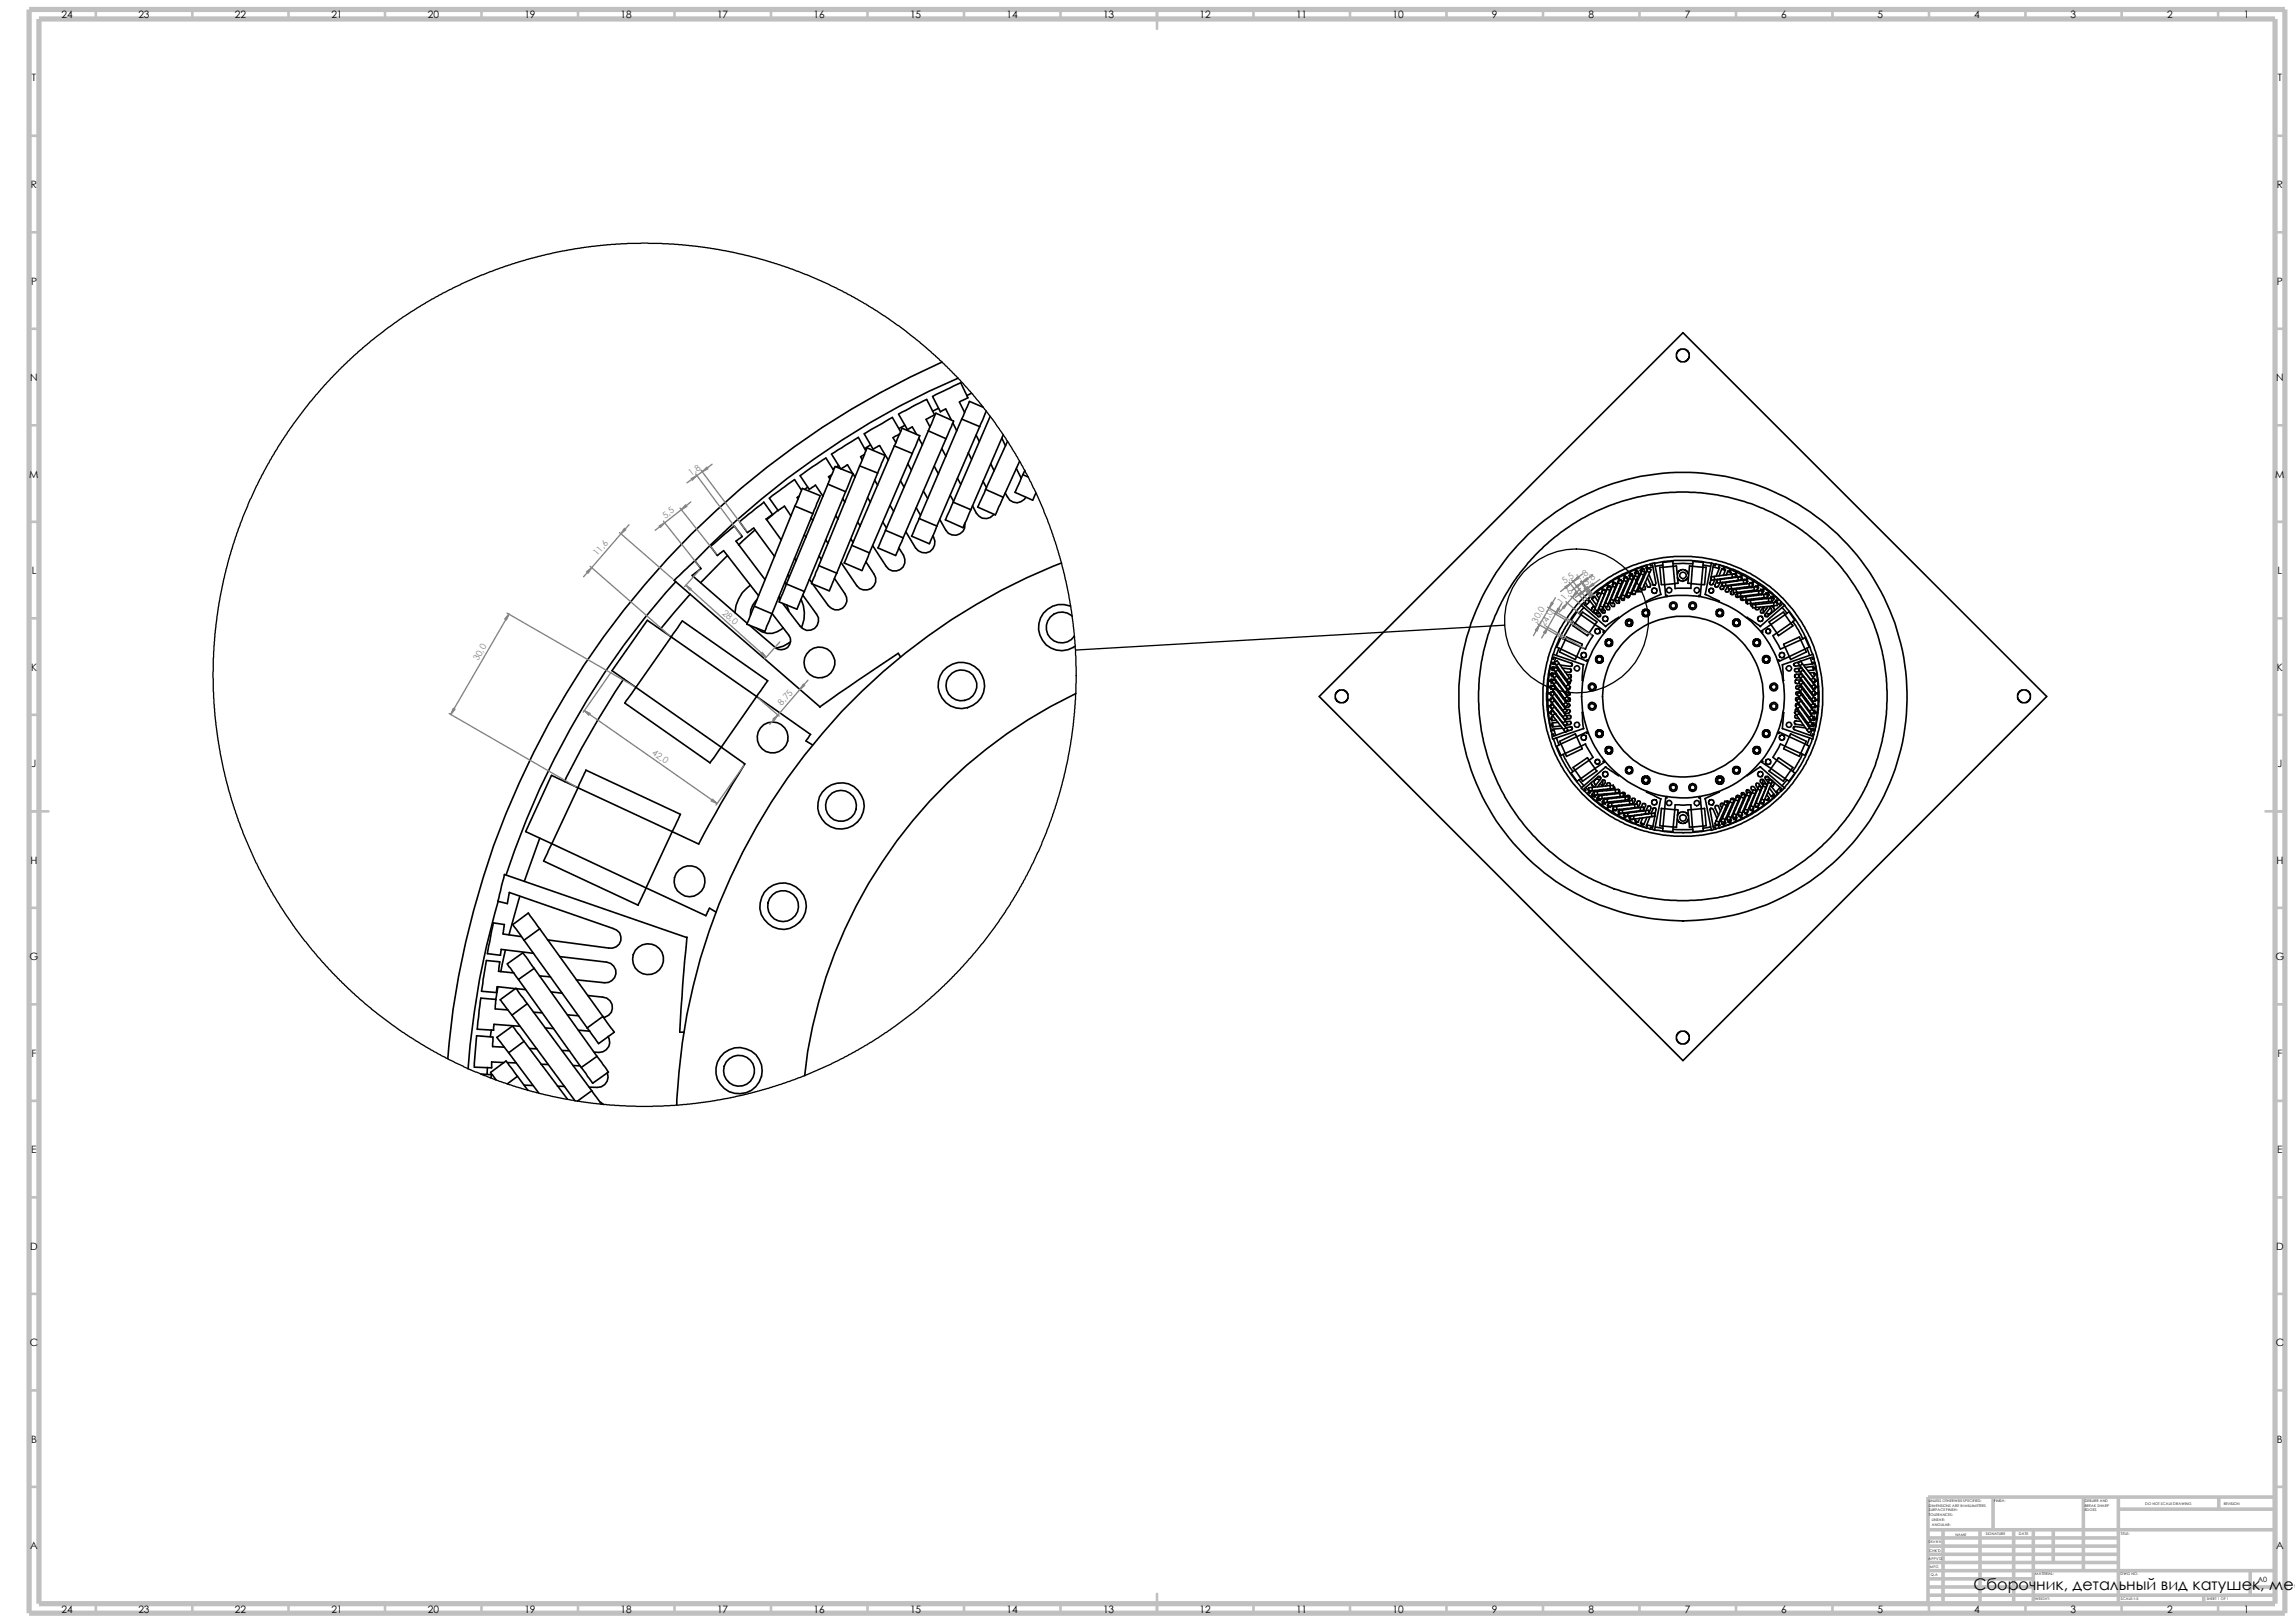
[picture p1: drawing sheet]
<svg xmlns="http://www.w3.org/2000/svg" width="297mm" height="210mm" viewBox="0 0 297 210" stroke-linecap="round" stroke-linejoin="round" font-family="sans-serif">
<defs><g id="words">
<text font-size="2.1" x="255.4" y="205.7">Сборочник, детальный вид катушек, мес</text>
<g font-size="1.3">
<text x="8" y="2.4">24</text>
<text x="17.9" y="2.4">23</text>
<text x="30.4" y="2.4">22</text>
<text x="42.9" y="2.4">21</text>
<text x="55.4" y="2.4">20</text>
<text x="67.9" y="2.4">19</text>
<text x="80.3" y="2.4">18</text>
<text x="92.8" y="2.4">17</text>
<text x="105.3" y="2.4">16</text>
<text x="117.8" y="2.4">15</text>
<text x="130.3" y="2.4">14</text>
<text x="142.7" y="2.4">13</text>
<text x="155.2" y="2.4">12</text>
<text x="167.7" y="2.4">11</text>
<text x="180.2" y="2.4">10</text>
<text x="193.1" y="2.4">9</text>
<text x="205.6" y="2.4">8</text>
<text x="218.1" y="2.4">7</text>
<text x="230.5" y="2.4">6</text>
<text x="243" y="2.4">5</text>
<text x="255.5" y="2.4">4</text>
<text x="268" y="2.4">3</text>
<text x="280.5" y="2.4">2</text>
<text x="290.4" y="2.4">1</text>
<text x="4.1" y="10.5">T</text>
<text x="294.8" y="10.5">T</text>
<text x="4" y="24.3">R</text>
<text x="294.7" y="24.3">R</text>
<text x="4" y="36.8">P</text>
<text x="294.7" y="36.8">P</text>
<text x="3.9" y="49.3">N</text>
<text x="294.6" y="49.3">N</text>
<text x="3.8" y="61.8">M</text>
<text x="294.5" y="61.8">M</text>
<text x="4.1" y="74.3">L</text>
<text x="294.8" y="74.3">L</text>
<text x="4" y="86.8">K</text>
<text x="294.7" y="86.8">K</text>
<text x="4.1" y="99.3">J</text>
<text x="294.8" y="99.3">J</text>
<text x="3.9" y="111.8">H</text>
<text x="294.6" y="111.8">H</text>
<text x="3.8" y="124.2">G</text>
<text x="294.5" y="124.2">G</text>
<text x="4.1" y="136.7">F</text>
<text x="294.8" y="136.7">F</text>
<text x="4" y="149.2">E</text>
<text x="294.7" y="149.2">E</text>
<text x="3.9" y="161.7">D</text>
<text x="294.6" y="161.7">D</text>
<text x="3.9" y="174.2">C</text>
<text x="294.5" y="174.2">C</text>
<text x="4" y="186.7">B</text>
<text x="294.7" y="186.7">B</text>
<text x="3.9" y="200.5">A</text>
<text x="294.6" y="200.5">A</text>
<text x="8" y="208.7">24</text>
<text x="17.9" y="208.7">23</text>
<text x="30.4" y="208.7">22</text>
<text x="42.9" y="208.7">21</text>
<text x="55.4" y="208.7">20</text>
<text x="67.9" y="208.7">19</text>
<text x="80.3" y="208.7">18</text>
<text x="92.8" y="208.7">17</text>
<text x="105.3" y="208.7">16</text>
<text x="117.8" y="208.7">15</text>
<text x="130.3" y="208.7">14</text>
<text x="142.7" y="208.7">13</text>
<text x="155.2" y="208.7">12</text>
<text x="167.7" y="208.7">11</text>
<text x="180.2" y="208.7">10</text>
<text x="193.1" y="208.7">9</text>
<text x="205.6" y="208.7">8</text>
<text x="218.1" y="208.7">7</text>
<text x="230.5" y="208.7">6</text>
<text x="243" y="208.7">5</text>
<text x="255.5" y="208.7">4</text>
<text x="268" y="208.7">3</text>
<text x="280.5" y="208.7">2</text>
<text x="290.4" y="208.7">1</text>
</g>
<g font-size="1.1" fill="#808080">
<text x="89.4" y="61.6" transform="rotate(-37 89.4 61.6)">1,8</text>
<text x="77.3" y="72" transform="rotate(-49 77.3 72)">11,6</text>
<text x="86.1" y="67.1" transform="rotate(-38 86.1 67.1)">5,5</text>
<text x="202.5" y="75.6" transform="rotate(-38 202.5 75.6)">5,5</text>
<text x="204.3" y="75.2" transform="rotate(-37 204.3 75.2)">1,8</text>
<text x="205.3" y="75.8" transform="rotate(-37 205.3 75.8)">5,8</text>
<text x="93.4" y="79.4" transform="rotate(42 93.4 79.4)">28,0</text>
<text x="198.9" y="80.7" transform="rotate(-60 198.9 80.7)">30,</text>
<text x="199.9" y="81.1" transform="rotate(-60 199.9 81.1)">24,0</text>
<text x="202.1" y="78.3" transform="rotate(-49 202.1 78.3)">11,6</text>
<text x="61.9" y="85.6" transform="rotate(-60 61.9 85.6)">30,</text>
<text x="101.2" y="91.4" transform="rotate(-49 101.2 91.4)">8,75</text>
<text x="84.3" y="97.6" transform="rotate(35 84.3 97.6)">42,0</text>
</g>
<text font-size=".9" x="292.2" y="204.7">A0</text>
<g font-size=".5">
<text x="249.6" y="196.2">TOLERANCES:</text>
<text x="249.6" y="194.4">UNLESS OTHERWISE SPECIFIED:</text>
<text x="249.6" y="195">DIMENSIONS ARE IN MILLIMETERS</text>
<text x="249.6" y="195.6">SURFACE FINISH:</text>
<text x="250" y="196.8">LINEAR:</text>
<text x="250" y="197.5">ANGULAR:</text>
<text x="258.1" y="194.4">FINISH:</text>
<text x="269.8" y="195.6">EDGES</text>
<text x="269.8" y="194.3">DEBURR AND</text>
<text x="269.8" y="194.9">BREAK SHARP</text>
<text x="277.6" y="194.7">DO NOT SCALE DRAWING</text>
<text x="287.8" y="194.7">REVISION</text>
<text x="249.6" y="201.8">APPV'D</text>
<text x="249.6" y="199.7">DRA W N</text>
<text x="249.7" y="200.8">CHK'D</text>
<text x="249.8" y="202.9">MFG</text>
<text x="249.9" y="203.9">Q.A</text>
<text x="253.1" y="198.7">NAME</text>
<text x="257" y="198.7">SIGNATURE</text>
<text x="261.3" y="198.7">DATE</text>
<text x="263.4" y="203.8">MATERIAL:</text>
<text x="274.4" y="203.8">DWG NO.</text>
<text x="274.5" y="198.7">TITLE:</text>
<text x="263.4" y="207.1">WEIGHT:</text>
<text x="274.5" y="207.1">SCALE:1:5</text>
<text x="285.6" y="207.1">SHEET 1 OF 1</text>
</g>
</g></defs>
<g fill="none" stroke="#c0c0c0" stroke-width=".34">
<path d="M3.8 17.6h1.2M12.4 1.2v1.3M24.9 1.2v1.3M37.3 1.2v1.3M49.8 1.2v1.3M62.3 1.2v1.3M74.8 1.2v1.3M87.3 1.2v1.3M99.8 1.2v1.3M112.3 1.2v1.3M124.8 1.2v1.3M137.2 1.2v1.3"/>
<path d="M149.7 1.2v2.5M162.2 1.2v1.3M174.7 1.2v1.3M187.2 1.2v1.3M199.7 1.2v1.3M212.2 1.2v1.3M224.7 1.2v1.3M237.2 1.2v1.3M249.6 1.2v1.3M262.1 1.2v1.3M274.6 1.2v1.3M287.1 1.2v1.3"/>
<path d="M294.4 17.6h1.3M3.8 30.1h1.2M294.4 30.1h1.3M3.8 55h1.2M3.8 42.5h1.2M294.4 55h1.3M294.4 42.5h1.3M3.8 67.5h1.2M294.4 67.5h1.3M3.8 80h1.2M3.8 92.5h1.2M294.4 80h1.3"/>
<path d="M294.4 92.5h1.3M3.8 105h2.5M3.8 117.5h1.2M293.2 105h2.5M294.4 117.5h1.3M3.8 130h1.2M294.4 130h1.3M3.8 154.9h1.2M3.8 142.5h1.2M294.4 154.9h1.3M294.4 142.5h1.3M3.8 179.9h1.2"/>
<path d="M3.8 167.4h1.2M294.4 179.9h1.3M294.4 167.4h1.3M3.8 192.4h1.2M294.4 192.4h1.3M12.4 207.5v1.2M24.9 207.5v1.2M37.3 207.5v1.2M49.8 207.5v1.2M62.3 207.5v1.2M74.8 207.5v1.2M87.3 207.5v1.2"/>
<path d="M99.8 207.5v1.2M112.3 207.5v1.2M124.8 207.5v1.2M137.2 207.5v1.2M149.7 206.2v2.5M162.2 207.5v1.2M174.7 207.5v1.2M187.2 207.5v1.2M199.7 207.5v1.2M212.2 207.5v1.2M224.7 207.5v1.2M237.2 207.5v1.2"/>
<path d="M249.6 207.5v1.2M262.1 207.5v1.2M274.6 207.5v1.2M287.1 207.5v1.2"/>
</g>
<g fill="none" stroke="#c0c0c0" stroke-width=".47">
<path d="M249.5 199h24.7M249.5 198h44.9M251.5 198v9.5M256.2 198v9.5M257.9 193.7v4.3M260.6 198v9.5M263.1 198v9.5M265.7 198v4.2M269.6 193.7v9.5M274.2 195.3h20.2M274.2 193.7v13.8M287.1 193.7v1.6"/>
<path d="M294.4 193.7h-44.9v13.8M249.5 205.4h13.6M249.5 203.2h44.9M249.5 200.1h24.7M249.5 201.1h24.7M249.5 202.2h24.7M249.5 204.3h13.6M249.5 206.4h44.9M285.2 206.4v1.1M291.2 205.4h3.2M291.2 203.2v3.2"/>
</g>
<path d="M3.8 1.2h291.9v207.5h-291.9zM5 2.5h289.4v205h-289.4z" fill="none" stroke="#c0c0c0" stroke-width=".68" stroke-linecap="butt"/>
<g fill="none" stroke="#000" stroke-width=".21">
<path d="M111.9 58.8l-.5 .3 .2 .4M112.1 58.3l-1-1.7-3.5 2.2 1.2 1.9M112.6 57.6l-.7 .4M115.7 57.7l2.4 1M115.7 57.7l-5.5 12.9M115.7 57.7l1.1-2.3 2.2 1-.9 2.3M116.4 56.1l-.8 .5 .4 .7M116.5 55.8l-1-1.8-3.7 2.1 1.2 2 .8-.4 1.2 1.9M117.1 55l-.8 .5M117.5 60l.4 .8M118.1 58.7l-5.6 12.8M118.9 56.7l.5 .9"/>
<path d="M120.1 55.8l2.3 1M120.1 55.8l-5.5 12.8M120.1 55.8l1-2.3 2.3 1-1 2.3M120.4 55.2l-.6-.9 1.1-.6-1-2-3.6 1.9 1.1 2 .7-.4 .5 1M121.5 52.8l-.8 .4M121.9 58l.5 1.1M121.9 46.9a108.3 108.3 0 0 0-63.9 90.1M122.4 56.8l-5.5 12.8M123.3 54.7l.5 1.1M124 48.9a106.7 106.7 0 0 0-34.1 23.7M124.5 54.2l2.3 1M124.5 54.2l-5.5 12.9"/>
<path d="M124.8 53.4l-.6-1.4 1.1-.5-1-2-3.6 1.8 1 2 .7-.4 .7 1.4M125.3 58.6l.4 .8M125.7 50.9l-.6 .3M126.3 56.3l.4 .8M126.8 55.2l-5.6 12.9M127.3 52.7l-1.8-.8-1 2.3M127.6 53.2l-.8 2M128.1 53.9l-4.7 11.1M129.7 56.7l.4 1M129.8 56.3l-4.2 9.7M130.4 57.1l-2.8 6.2M132 59.7l-2.2 4.6"/>
<path d="M217.8 43.1l47.1 47-47.1 47.1-47.1-47.1zM218.4 45.4l.2 .4v.4l-.2 .4-.4 .2h-.4l-.5-.3-.1-.3v-.4l.3-.5 .3-.1h.4l.4 .2M87.5 75.3a105.3 105.3 0 0 0-22 37.9M89.3 76.9l-3.8 4.5M94.1 71.9l-3.4 3.5M97.1 75.7a4.7 4.7 0 0 0-2 3.6M97.6 78.4l2.3 1M97.6 78.4l-1 2.4 2.4 .9 .9-2.3M97.7 68.6l-2.1 1.9M98 77.6a2.64 2.64 0 0 0-.9 2M99 75l-3.8-5 .9-.6-1.1-1.3-3.1 2.6 .9 1.2 .8-.7 4.6 5.9M99.9 79.4l2.2 2.8a1.19 1.19 0 0 1-.2 1.6 1.19 1.19 0 0 1-1.6 0l-3.3-2.9"/>
<path d="M100.7 66l-1.5 1.3M100.8 77.3l.1 .3M100.8 77.3l.2 .1M101.1 69.8l-2-2.7 .9-.5-1.2-1.6-3.1 2.5 1 1.4 .8-.6 2.7 3.7M101.6 75.4l.2 .2M101.8 75.6l-1 2.3 2.3 .9 1-2.3M101.8 75.6l2.3 .9M101.8 78.3l.3 .8M102 74.4l.2 .2M102.8 72.3l.2 .3M102.9 65.5l2.3 1M102.9 65.5l-5.3 12.9"/>
<path d="M102.9 65.5l.9-2.3 2.3 .9-.9 2.4M103.4 64.2l-.2 .2 .1 .2M103.7 77.6a4.4 4.4 0 0 1 0 3.6M103.7 63.4l-.9-1.3-3.2 2.4 1.1 1.6 .8-.6 .9 1.3M103.9 77l1.8 2.5a1.32 1.32 0 0 1-.3 1.8 1.32 1.32 0 0 1-1.9-.3l-2.2-2.9M104.1 69.2l.2 .3M104.5 63l-.4 .3M104.7 75l.4 .4M104.9 67l.3 .4M105.2 66.5l-5.3 12.9M106 73.2l2.3 1M106 73.2l-1 2.3 2.3 1 1-2.3"/>
<path d="M106 72l.3 .4M106.8 69.8l.3 .5M107.1 62.7l2.3 .9M107.1 62.7l-5.3 12.9M107.7 61.4l-.5 .3 .2 .3M107.9 60.8l-1-1.5-3.4 2.3 1.2 1.7 .8-.5 1 1.4M108 74.8l1.3 2a1.32 1.32 0 0 1-.3 1.9 1.32 1.32 0 0 1-1.8-.3l-2-2.8M108 60.6l-.2 .1M108.2 66.7l.3 .5M108.5 60.2l-.3 .2M108.8 60.7l.9-.5 .7 1.1M109.1 64.5l.2 .5"/>
<path d="M109.4 63.6l-5.3 12.9M110.1 69.7l.3 .5M110.2 70.6l-.9 2.3 2.2 .9 1-2.3M110.2 70.6l2.3 .9M110.4 61.3l-1 2.3M110.4 61.3l-2.3-.9-1 2.3M110.4 61.3l.3 .5M111 67.6l.3 .5M111.3 60.3l.9-2.3 2.3 .9-.9 2.3M111.3 60.3l2.3 .9M111.3 60.3l-5.3 12.9M112.1 72.7l1 1.6a1.34 1.34 0 0 1-.4 1.9 1.34 1.34 0 0 1-1.8-.4l-2.1-3"/>
<path d="M112.3 64.4l.3 .6M112.9 70.6l1.8 2.7a1.33 1.33 0 0 0 1.8 .4 1.33 1.33 0 0 0 .4-1.9l-.6-.9M113.2 62.1l.4 .7M113.6 61.2l-5.3 13M114.3 67.6l.4 .7M114.6 68.6l2.3 1M114.6 68.6l-1 2.3 2.3 1 1-2.3M115.2 65.4l.5 .8M116.5 62.2l.5 .8M117.2 68.8l1.3 2.1a1.34 1.34 0 0 0 1.9 .4 1.34 1.34 0 0 0 .3-1.9M118.6 65.7l.5 1M119 67.1l2.2 1"/>
<path d="M119 67.1l-1 2.3 2.3 1 .9-2.3M119.5 63.5l.6 1M120.9 60.3l.6 1M121.6 67.2l.8 1.4a1.35 1.35 0 0 0 1.6 .6 1.35 1.35 0 0 0 .9-1.5M123 64.1l.4 .8M123.4 65l2.2 1M123.4 65l-1.1 2.3 2.3 1 1-2.3M123.9 61.9l.4 .8M125.9 65.4l.5 1a1.33 1.33 0 0 0 2.2 .1M127.2 62.3l.5 .8M127.6 63.3l2.2 1M127.6 63.3l-1.1 2.3 2.3 1 1-2.3"/>
<path d="M128.2 60l.5 .9M130.1 63.8l.3 .5a1.32 1.32 0 0 0 1.2 .8 1.32 1.32 0 0 0 1.2-.8M131.5 60.6l.7 1.3M132.4 61.4l.7 .3M132.4 61.4l-1 2.3 2.2 1 .5-.9M132.6 60.9l-.2 .5M137.4 72.9a78.6 78.6 0 0 0-49.8 70.1M138.6 78.4a2.99 2.99 0 0 0-4.2 3.1 2.99 2.99 0 0 0 4.7 2.1M138.8 79.8a1.99 1.99 0 0 0-2.9 .1 1.99 1.99 0 0 0 .3 2.9 1.99 1.99 0 0 0 2.8-.5M204.6 79.5l.2-.3 1.9 1.3-.3 .3M204.6 79.5l1.8 1.3M204.6 79.5l-.8 1.1"/>
<path d="M204.6 79.5l-.5-.3-.8 1.1 .5 .3M204.7 78.4l-.7 .8a18.3 18.3 0 0 0-3 5.5M205 78.6l-.7 .8M205.1 77.9l-.5 .4 3.2 2.8 1.7-1.2v.1M205.1 77.9l.1 .2-.2 .1 1.2 1M205.8 77.8l-.6 .6M206.1 77l.1 .3 .2-.1 .4 .6M206.3 79.3l.5 .5M206.3 78.4l-.3 .3v.3M206.4 78.9l-.2 .3M206.4 77.2l-.4 .4M206.4 78.9l.4 .1"/>
<path d="M206.4 78.7l-.1 .4M206.4 79.3l.1 .1 .5-.1M206.6 78.3l-.6-.8 .1-.1-.1-.3-.5 .4-.1 .1 .2 .2 .1-.1 .8 1M206.6 77l.4 .4M206.6 77l.2-.1-.2-.3-.6 .4M206.8 79l.3 .5v.1a.19 .19 0 0 1-.1 .2 .19 .19 0 0 1-.2 0M206.8 79l-.2 .4-.4-.2M206.9 76.8l-.3 .2M206.9 78.7h.1M206.9 76.8l.1-.1 .2 .2M207 78.8l.3 .5M207.1 78.4l-.2 .4 .4 .2 .2-.4"/>
<path d="M207.1 78.4h.1M207.1 78.4l.4 .2M207.1 78.9v.1M207.1 78.2h.1M207.1 79.6l-.3 .2M207.3 76.7l.3 .2M207.3 76.7l-.9 2.2M207.3 77.9h.1M207.3 76.7l.1-.4 .4 .2-.2 .4M207.3 76.5h.1M207.4 76.4l-.1-.2-.5 .3 .1 .3M207.4 78.7l.1 .3-.1 .3"/>
<path d="M207.4 78.7l.3 .5a.19 .19 0 0 1-.1 .2 .19 .19 0 0 1-.2-.1M207.4 77.3l.1 .1M207.5 76.3v.1M207.6 78.3v.1M207.6 77h.1M207.6 76.9l-.8 2.1M207.8 78l.4 .1M207.8 77.8v.1M207.8 78l-.2 .4 .4 .1 .2-.4M207.9 77.4l.1 .1M208 76.2l.4 .2M208 76.2l-.9 2.2"/>
<path d="M208.1 75.9l-.2-.2-.6 .4 .3 .3 .1-.1 .2 .2M208.1 76l-.1 .1M208.1 75.9h.1M208.1 78.3l.2 .4a.19 .19 0 0 1-.1 .2 .19 .19 0 0 1-.2 0l-.4-.5M208.2 76.9v.1M208.2 75.8v.1M208.2 77.9l.4 .5M208.3 76.5v.1M208.4 76.4l-.9 2.2M208.4 77.4l.1 .1M208.5 76l-.4-.1-.1 .3M208.5 77.6l.4 .1"/>
<path d="M208.5 76v.1M208.5 76l-.1 .4M208.5 77.6l-.2 .3 .4 .2 .2-.4M208.6 77l.1 .1M208.7 75.9l.3 .1M208.7 75.9l-.9 2.1M208.7 75.9l.1-.4 .4 .1-.2 .4M208.7 75.6v.1M208.8 77.9l.2 .4a.19 .19 0 0 1-.2 .2 .19 .19 0 0 1-.2-.1M208.8 75.5l-.2-.3-.6 .4 .2 .3 .2-.1 .1 .2M208.8 76.5l.1 .1M208.9 75.4l-.2 .1"/>
<path d="M208.9 77.6l.3 .4M209 76.2h.1M209 76l-.8 2.1M209.2 77v.2M209.2 77.3l.4 .1M209.2 77.3l-.2 .3 .4 .2 .2-.4M209.3 76.7l.1 .1M209.4 75.4l.4 .2M209.4 75.4l-.9 2.2M209.4 75.4l.2-.3 .3 .1-.1 .4M209.5 75.1l-.1 .1v.2M209.5 77.6l.1 .3a.19 .19 0 0 1-.1 .2 .19 .19 0 0 1-.2-.1"/>
<path d="M209.5 75.1l-.2-.3-.6 .3 .3 .4 .1-.1 .2 .3M209.5 76.2l.1 .1M209.6 75l-.1 .1M209.6 77.3l.2 .3M209.7 75.8l.1 .1M209.8 75.6l-.9 2.1M209.9 76.8l.1 .1M209.9 77l.4 .1M209.9 75.3l.1 .1M209.9 77l-.1 .4 .4 .1 .1-.4M210 76.4l.1 .1M210.1 75.1l.4 .2"/>
<path d="M210.1 75.1l-.9 2.2M210.1 75.1l.2-.4 .4 .2-.2 .4M210.2 75l-.1-.2h.2l-.2-.4-.6 .3 .2 .4 .1-.1 .1 .2M210.2 77.3a.22 .22 0 0 1 0 .4 .22 .22 0 0 1-.4-.1M210.3 75.9l.1 .1M210.4 74.6l-.2 .1M210.4 77l.1 .2M210.4 75.5l.1 .1M210.5 75.3l-.9 2.1M210.6 76.5l.1 .1M210.7 76.6l.3 .2M210.7 74.9v.2"/>
<path d="M210.7 76.6l-.2 .4 .4 .2 .1-.4M210.8 76.1v.1M210.9 74.8l.1-.3 .4 .1-.2 .4M210.9 74.8l.3 .2M210.9 74.8l-1 2.2M210.9 77.1a.24 .24 0 0 1-.2 .2 .24 .24 0 0 1-.2-.1M210.9 74.7l-.1-.2 .2-.1-.2-.4-.6 .3 .2 .4 .1-.1 .1 .2M211 75.6l.1 .1M211.1 76.7l.1 .2M211.1 74.3h-.2M211.2 75.2v.1M211.2 76.8v.1h.3"/>
<path d="M211.2 75l-.9 2.1M211.3 76.2l.1 .1M211.4 76.4l.4 .1M211.4 76.4l-.2 .4 .4 .1 .2-.4M211.5 75.8v.1M211.6 74.5l.4 .2M211.6 74.5l-.9 2.1M211.7 74l-.1-.3-.7 .3 .2 .3h.1l.3 .5M211.7 75.3l.1 .1M211.8 76.4v.1M211.8 76.5l.1 .1 .3-.1M211.9 74.8l.1 .3"/>
<path d="M212 73.9l-.2 .1-.1-.3 .6-.3 .2 .3-.2 .1 .1 .3M212 74.7l-1 2.1M212 73.9l-.5 .2 .2 .3M212 73.9l.1 .4M212 75.9l.1 .2M212.1 74.3l-.3-.2-.2 .4M212.1 74.3l.1 .2M212.1 74.3l-.1 .4M212.2 76l.4 .2M212.2 76l-.2 .4 .4 .2 .2-.4M212.2 75.5l.1 .2M212.3 74.3l.4 .1"/>
<path d="M212.3 74.3l-.9 2.1M212.3 74.3l.2-.4 .4 .1-.2 .4M212.5 75l.1 .2M212.6 74.6l.1 .2M212.7 74.4l-.9 2.1M212.7 73.7l-.4 .1M212.8 75.7l.1 .3a.25 .25 0 0 1 0 .3 .25 .25 0 0 1-.4-.1M212.9 79a.35 .35 0 0 1 .4 .4 .35 .35 0 0 1-.5 .2 .35 .35 0 0 1 0-.6h.1M213.1 73.9l.4 .2M213.1 73.9l-.9 2.1M213.1 73.9l.2-.4 .4 .2-.2 .4M213.1 73.8l-.1-.4h.2l-.1-.2-.6 .2 .1 .2h.1l.3 .7"/>
<path d="M213.2 74.8l.4 .9a.23 .23 0 0 1-.1 .3 .23 .23 0 0 1-.3-.1l-.3-.6M213.4 74.3l.5 1.3M213.5 74.1l-.9 2.1M213.5 73l.6-.1 .8 4M213.8 75.6a.24 .24 0 0 0 .3 .1 .24 .24 0 0 0 .2-.3l-.4-2.3-.3 .1v-.2a16.9 16.9 0 0 0-8.5 4.9M213.9 73.4l-.8 .2M214 76.1a.35 .35 0 0 1 .4 .4 .35 .35 0 0 1-.5 .2 .35 .35 0 0 1 0-.5h.1M214.2 72.9l.3-.1a17.8 17.8 0 0 1 6.9 .1M214.9 76.9l-1.4 .7-.4 .2v.1M214.9 76.9h.1M215.2 73.1l-1 .2M215.2 73.4l.2 2.2"/>
<path d="M215.2 73.4h-.4l.2 2.2h.4M215.4 75.6l.2 1.4h.1v.2M216.5 73.3l.5-.1 .2 2.3h-.5M216.5 72.9h2.6M216.5 73.3l.2 2.2M216.5 73.3l-1.3 .1M216.5 73.3v-.7l-1.3 .2v.6M216.7 75.5l.1 .7 2-.1M216.7 75.5l-1.3 .1M217.1 74.7l.2 .4 .5 .1M217.1 74.3l.1-.3 .5-.3 .5 .1 .3 .5M218.5 74.7h-.1a.83 .83 0 0 1-.6 .5"/>
<path d="M218.9 75.5l1.3 .1M218.9 75.5l-.1 .7M219 73.3l-.3-.1-.3 2.3h.5M219 73.3l-.1 2.2M219 73.3l1.4 .1M219 73.3l.1-.7 1.3 .2v.6M220.2 75.6l-.2 1.4h-.1v.2M220.4 73.4h.4l-.2 2.2h-.4M220.4 73.1l1 .2M220.4 73.4l-.2 2.2M220.7 76.9l1.8 .9M220.7 76.9h.1"/>
<path d="M221.4 74.7l.1 .4 .4-.1M221.4 72.9l.6 .1v.2l-.3-.1-.3 1.6M221.4 74.7l-.1 .7M221.5 72.9l-.8 4M221.7 73.4l.8 .2M221.8 74.6l.1 .4M221.8 74.6l-.4 .1M221.9 75l-.2 .6a.25 .25 0 0 1-.3 .1 .25 .25 0 0 1-.2-.3M222 72.9l.8 .3a17.1 17.1 0 0 1 7.7 4.7l-.1 .2 .2 .1-1.8 1.6a.23 .23 0 0 1-.4 0 .23 .23 0 0 1 .1-.4M222.2 75.1l-.2 .6a.23 .23 0 0 0 .1 .3 .23 .23 0 0 0 .3-.1l.2-.5M222.2 75h.1M222.5 73.2l-.1 .2h.1l-.4 1.2"/>
<path d="M222.5 73.1l.6 .3-.1 .2h-.2l-.3 .9M222.5 77.8v.1M222.6 75l.1 .4M222.6 75h-.4v.4h.5M222.8 74.9v.1M222.8 73.7l.5 .1M222.9 75.5l-.2 .5M222.9 75.4h.1M223.2 74.8l-.1 .1M223.2 73.4l.7 .3-.1 .3-.2-.1M223.2 75.8l-.1 .4a.25 .25 0 0 1-.4 .1 .25 .25 0 0 1-.1-.3M223.3 73.4l-.2 .3h.2l-.3 .8"/>
<path d="M223.3 75.4l.1 .4M223.3 75.4h-.4v.5l.5-.1M223.5 75.3l-.1 .1M223.6 73.9l-.2 .5M223.6 75.8l-.2 .5M223.6 73.9l.3 .1M223.7 74.8h.1M223.9 75.2l-.1 .1M223.9 74l.1-.3h.1l.6 .3-.2 .3M223.9 76.2l-.2 .3a.25 .25 0 0 1-.3 .1 .25 .25 0 0 1-.1-.3M223.9 74l.1 .1-.1 .2M224 76.6a.25 .25 0 0 0 .1 .3 .25 .25 0 0 0 .3-.1l.1-.1"/>
<path d="M224 75.8h-.4l.1 .4h.4M224 75.8l.1 .4M224.1 74.7v.1M224.2 74.3h.4v.3l-.4 .1M224.2 74.3v.4M224.2 74.3l-2.4 .3M224.2 75.7l-.1 .1M224.2 74.7l-2.3 .3M224.2 76.2l-.2 .4M224.4 74.3h.1M224.4 75.1v.1M224.5 75.6v.1"/>
<path d="M224.6 74.3h.1M224.6 77a.26 .26 0 0 0 .1 .3 .26 .26 0 0 0 .4-.1M224.7 76.2l-.4 .1v.4h.4M224.7 76.2v.5M224.8 75.1l-.1 .1M224.8 76.1l-.1 .1M224.9 76.6l-.2 .4M224.9 74.7l.1 .4M224.9 74.7l-2.3 .3M225 75.1l-2.3 .3M225 74.6h.1M225.1 75.6h-.1"/>
<path d="M225.2 76.1l-.1 .1M225.3 74.6l.1-.3-.6-.3-.2 .4 .2 .1-.1 .2M225.3 76.8v.4M225.3 74.6h.1M225.3 76.8h-.5l.1 .4h.4M225.3 77.3a.28 .28 0 0 0 .1 .3 .28 .28 0 0 0 .3 0M225.3 74.6l.1 .1M225.3 74.6l.1 .4M225.3 74.6l-.4 .1M225.4 75l-.4 .1M225.4 75l-.1 .1M225.4 76.6l-.1 .2"/>
<path d="M225.5 77.1l-.2 .3M225.5 74.4l-.2 .4h.2l-.1 .2M225.5 74.4l.6 .3-.1 .3M225.5 75.5l-.1 .1M225.6 75.1l.4-.1 .1 .4-.4 .1M225.6 75.1l.1 .4M225.6 75.1l-2.3 .3M225.7 75.5l-2.3 .3M225.8 76l-.1 .1M225.8 76.5l-.1 .2M225.9 75h-.1v.1M225.9 77.2l.1 .4"/>
<path d="M225.9 77.2l-.4 .1 .1 .4 .4-.1M226 75l.1 .1M226 77.1v.1M226.1 77.6l-.2 .3 .2 .2M226.2 75.9l-.1 .2M226.4 75.5v.4M226.4 75.5l-2.4 .3M226.4 75.5l.4-.1v.5h-.4M226.4 75.9l-2.3 .3M226.4 76.5l-.1 .1M226.4 75.5l.1-.1 .2 .1M226.4 77v.2"/>
<path d="M226.5 77.7l.1 .4M226.5 77.7h-.4v.4h.5M226.7 78.1l-.1 .2 .2 .2M226.7 77.6l-.1 .1M226.7 75.5l.2-.4-.7-.3-.1 .3 .1 .1-.2 .3M226.7 75.9v.1M226.7 75.4l.2 .1M226.8 75.8l.1-.2h-.1l.2-.4 .6 .4-.2 .3-.2-.1-.1 .1M226.8 76.4l-.1 .2M227 76v.4M227 76l-2.3 .2M227 76l.4-.1 .1 .4-.5 .1"/>
<path d="M227 76.4l-2.3 .3M227 77l-.1 .1M227 77.5l-.1 .1M227.2 78.2l-.4 .1v.4l.4-.1M227.2 78.2v.4M227.2 78l-.1 .2M227.4 76.3l-.1 .2M227.4 75.8l.1 .1M227.5 76.3l.2-.6 .6 .4-.3 .3-.1-.2-.1 .3M227.5 76.9l-.2 .1M227.6 76.5v.4M227.6 76.5l-2.3 .3"/>
<path d="M227.6 76.5l.4-.1v.4l-.4 .1M227.6 76.9l-2.3 .3M227.7 77.4l-.2 .2M227.7 78l-.2 .2M227.8 78.6l-.2 .2a.27 .27 0 0 1-.3 .1 .27 .27 0 0 1-.1-.3M228 79.8a.33 .33 0 0 1 .1 .5 .33 .33 0 0 1-.6-.1 .33 .33 0 0 1 .3-.4h.2M228.1 77.4l-.1 .2M228.1 76.3l.1 .1M228.3 76.9v.4M228.3 76.9l-2.4 .3M228.3 77.9l-.2 .2M228.3 76.9h.4v.4"/>
<path d="M228.3 77.3l-2.3 .3M228.4 79.6l.4 .2M228.4 78.5l-.2 .3v.4M228.6 78.7l-.1 .2M228.7 77.3l-.1 .2M228.7 77.9l-.1 .2M228.7 76.8l.2-.3-.6-.3-.1 .3h.1l-.3 .5M228.7 77.3l.3-.7 .5 .4-.1 .3-.2-.1-.2 .2M228.7 76.8l.2 .2M228.7 77.3h-.4M228.7 76.8l-.1-.1-.2 .2M228.8 78.5l-.6 .8h-.3l-.1-.3 .4-.5"/>
<path d="M228.9 77.4h.4v.4l-.4 .1M228.9 77.4v.5M228.9 77.4l-2.4 .3M228.9 77.9l-2.3 .2M229.1 78.6a.46 .46 0 0 1 .2 .5 .46 .46 0 0 1-.4 .4l-.3-.2M229.2 77.2l.3 .3M229.3 78.4l-.8 1.1M229.3 78.4l.3 .3 .1 .3M229.5 78l.1 .4M229.5 78l-2.3 .2M229.5 78l.5-.1v.5h-.4M229.6 78.4l-2.4 .2"/>
<path d="M229.6 77.1l.6 .5-.2 .2M229.7 77.1l-.2 .3 .1 .1-.4 .5M229.8 77.8l.6 .6M230 77.8l-.1-.2-.3 .4M230.5 77.9l.5 .4-3.2 2.8-1.7-1.2v.1M230.6 78.6l.7 .8M230.9 78.3l.4 .5a17.2 17.2 0 0 1 3.3 5.9M231 79.5l-.2-.3-1.9 1.3 .3 .3M231 79.5l-1.8 1.3M231 79.5l.8 1.1M231 79.5l.5-.3 .8 1.1-.5 .3M80.7 87.8a111.7 111.7 0 0 0-7.6 13.3"/>
<path d="M82.3 88.9l-1.4 2.1 11 7.7 1.4-2M82.3 88.9l6-8.6 11.1 7.8-1.5 2M82.3 88.9l-3.1-2.1 4.6-6.5 14.1 9.8M82.3 88.9l11 7.8M93.3 96.7l3.1 2.1a145.1 145.1 0 0 0-6 10.4l-3.4-1.6M96.7 80.6l-7.1-6.1 1.1-.9-.8-1-2.7 2.5 18.9 16.4 10.1-7 .3 .5M97.9 90.1l7 4.9-.6 .9 .9 .5M97.9 90.1l-4.6 6.6M101.3 81.2a2.44 2.44 0 0 1-3.4 .1M102.3 83.1a4.1 4.1 0 0 1-1.8 .8M139.2 89.7a62.3 62.3 0 0 0-35.1 49.5M173 90.7l-.2-.4v-.4l.3-.4 .3-.2h.5l.3 .2 .3 .4v.4l-.3 .4-.3 .2h-.5l-.3-.2"/>
<path d="M200.6 89.7v.1M200.6 90.5v.1M200.6 91.4l-.3 .1 .1 .7 .3-.1v-.2h.3M200.6 90.6h-.3v.7h.4v-.2h.3M200.6 88.8v.2M200.6 91.3v.1M200.7 92.3h-.3v.6l.1 .1 .3-.1M200.7 89.8h-.4v.7h.4v-.2h.3M200.7 89.8v.2h.1M200.7 91.5l.1 .1M200.7 90.7v.1M200.7 88v.2"/>
<path d="M200.7 92.1v.1M200.7 92.4h.1M200.8 87.3h-.3l-.1 .7h.3v-.1h.6M200.8 92.9l.1 .3M200.8 87.3v.2l.3 .1M200.8 87.1v.2M200.8 91.7l1.5 1.9M200.8 90.9l1.5 1.9M200.8 87.1h.4M200.9 89.2h-.2v-.2l-.4-.1v.8h.4v-.2h.2M200.9 90l1.4 1.9M200.9 85.3a16.8 16.8 0 0 0 0 9.7"/>
<path d="M200.9 93.6l.1 .4M200.9 92.6l1.5 1.8M201 89.3l1.3 1.8M201 89.5h.1M201 88.4h-.3v-.2l-.3-.1-.1 .7h.4v-.1h.3M201 86.3l-.1 .4M201 95.6l.3 .6a16.4 16.4 0 0 0 3.4 5.7M201 92.8h-.2v.1M201 88.7h.3M201.1 94.4l.2 .8M201.1 88.5l1.4 1.9M201.1 87.7l1.4 1.9"/>
<path d="M201.2 89.8l-.2-.3-.4 .2 .3 .3M201.2 89.8l-.3 .2M201.2 89.8l1.4 1.9M201.2 91.5l-.4 .2M201.2 91.5l1.4 1.8M201.2 90.7l-.4 .2M201.2 90.7l1.4 1.8M201.2 91.5l-.2-.4-.4 .3 .2 .3M201.2 90.7l-.3-.4-.3 .3 .2 .3M201.2 86.8l-.3-.1v-.2h-.3l-.1 .7h.3v-.1M201.3 87.1l.2 .4M201.3 89l-.3-.3-.3 .2 .3 .4"/>
<path d="M201.3 92.3l-.3-.3-.3 .2 .2 .4M201.3 87.1l-.4 .3 .2 .3M201.3 92.3l-.4 .3M201.3 92.3l1.3 1.8M201.3 89l-.3 .3M201.3 89l1.3 1.9M201.3 87.1h.2M201.3 86.9l1.3 1.9M201.3 91.6h.1M201.3 90.8h.1M201.3 86l-.3-.1v-.2h-.3l-.1 .7h.3v-.1l.7 .1M201.3 85.1l-.2 .9"/>
<path d="M201.3 90h.2M201.4 93.2l-.6 .1v-.2h-.3l.1 .7 .3-.1v-.1l.7-.1M201.4 92.4h-.1M201.4 88.3l-.2-.4-.4 .3 .3 .3M201.4 95.5l.4 .9M201.4 88.3l-.3 .2M201.4 88.3l1.4 1.8M201.4 86.1l1.4 1.9M201.4 89.2h.2M201.5 87.5l-.4 .2M201.5 87.5l1.4 1.8M201.5 90h-.1"/>
<path d="M201.5 91.9h.1M201.5 91.1h.1M201.5 88.4h.2M201.5 92.7h.1M201.6 90.3h.1M201.6 86.7l-.2-.3-.4 .2 .3 .3M201.6 86.7l-.3 .2M201.6 86.7l1.4 1.9M201.6 87.6h.2M201.7 89.5h.1M201.8 85.9l-.3-.4-.3 .2 .2 .4M201.8 83.9l-.4 .9"/>
<path d="M201.8 89.5l-.1 .1M201.8 85.9l-.4 .2M201.8 85.9l1.3 1.8M201.8 88.8h.1M201.8 86.8l.2 .1M201.9 93.1h.1M201.9 91.6h.1M201.9 88h.2M201.9 92.3l-.1 .1M201.9 90.8h.2M202 93.9l-1.1 .2v-.2h-.3l.1 .7 .3-.1v-.1l1.2-.2M202 84l-.2 .4 2.1 .9 .1-.3"/>
<path d="M202 89.7l-.2 .1M202 84l2 1M202 96.3l.6 1.2M202 96.3l-.5 .3 .5 1.1 .6-.2M202 90h.2M202 87.2h.2M202.1 93.4h.1M202.1 92.7h.1M202.1 91.9h.1M202.1 91.1h.2M202.1 89.2h.2M202.2 86.4l1 .2a.21 .21 0 0 1 .2 .2 .21 .21 0 0 1-.2 .2h-.7"/>
<path d="M202.2 90.3h.2M202.2 88.4l.2 .1M202.3 92.8l.2 .3M202.3 97.6l1.2 2.2M202.4 87.7h.2M202.4 89.5h.1M202.4 93.9h.1M202.4 93.1h.1M202.5 89.5l.1 .1M202.5 90.4l-.1 .1M202.5 91.5h.5M202.5 88.8h.1"/>
<path d="M202.6 94.7l-1.5 .5-.1-.2h-.2l.2 .6M202.6 82.8l2 .9M202.6 82.8l-.6 1.2M202.6 91.7l-.3 .2M202.6 82.8l-.6-.3-.5 1.2 .5 .3M202.6 90.8h.4M202.6 91.7l.2 .3-.3 .2-.2-.3M202.6 82.8l.1-.4 2.1 1-.2 .3M202.6 93.3l-.3 .3M202.6 92.5l-.3 .3M202.6 88l.2 .1M202.6 93.3l.3 .3-.4 .3-.2-.3"/>
<path d="M202.6 92.5l.3 .3-.4 .3M202.6 94.1h.6a.2 .2 0 0 1 .3 .1 .2 .2 0 0 1-.2 .2l-.7 .3M202.6 93.4l.6-.1 .2 .3-.2 .1M202.6 90.6l-.1 .1M202.6 94.1l-.2 .3M202.6 90.9l-.3 .2M202.6 94.1l.3 .4-.3 .2-.2-.3M202.6 90.9l.3 .3-.3 .3-.3-.4M202.7 92.6h.4a.21 .21 0 0 1 .2 .2 .21 .21 0 0 1-.2 .2l-.5 .1M202.7 91.8h.4l.1 .1v.2l-.2 .1M202.7 89.8l.1 .2M202.8 87.3h.3a.23 .23 0 0 1 .3 .2 .23 .23 0 0 1-.3 .3"/>
<path d="M202.8 90.1l.3 .4-.4 .2-.2-.3M202.8 91.1h.4v.3h-.2M202.8 90.1l-.3 .3M202.9 89.3l-.4 .3M202.9 89.3l.2 .4-.3 .2-.3-.3M202.9 88.5h.1M202.9 90.3a.23 .23 0 0 1 .3 .1 .23 .23 0 0 1-.1 .3l-.1 .1M203 88.6l-.4 .2M203 88.6l.2 .3-.3 .3-.3-.4M203.1 89.6a.22 .22 0 0 1 .1 .2 .22 .22 0 0 1-.2 .2h-.3M203.1 92.3h-.7M203.1 87.7l.3 .4-.4 .2-.2-.3"/>
<path d="M203.1 87.7l-.3 .3M203.2 93.8l-.6 .1M203.2 88.9l-.1 .3h-.3M203.2 88.1v.3l-.2 .1M203.6 80.4l-.8 1.3-.5 1M203.8 80.6l1.9 1.3M203.8 99.7l.8 1.1M203.8 99.7l-.5 .3 .8 1.1 .5-.3M203.8 80.6l-.2 .4 1.8 1.3 .3-.4M204 95.3l-.1-.3-2.1 .9 .2 .4M204 85l1.3 .6 .1-.2 .2 .1M204 95.3l-2 1"/>
<path d="M204 95.3l.6 1.3M204.6 96.6l.2 .3-2.1 1-.1-.4M204.6 96.6l.6-.3 1 1.7-.5 .4M204.6 83.7l-.6 1.3M204.6 96.6l-2 .9M204.7 84.6a.33 .33 0 0 0 .2 .5 .33 .33 0 0 0 .4-.4 .33 .33 0 0 0-.5-.2l-.1 .1M204.8 92.2l.1 2.1M204.8 92.2h.1M204.9 86l-.1 1.5v.6h.1M204.9 94.3h.1M204.9 94.3l-3.9 1.3M205 86l-4-1.3v.1l-.2 .4 .2 .1 .1-.3 2.2 .8a.22 .22 0 0 1 .2 .3 .22 .22 0 0 1-.3 .1l-1.3-.1"/>
<path d="M205.4 94.9l-.1-.2-1.3 .6M205.6 94.8l-.2 .1M205.7 98.4l-.3-.4-1.8 1.3 .2 .4M205.7 81.9l.5 .4-1 1.7-.6-.3M205.7 98.4l-1.9 1.3M205.7 98.4l.7 1M206.4 80.8l1.2 .8-.1 .2 .1 .1M206.4 80.8l-.7 1.1M206.4 99.4l-1.8 1.4M206.4 99.4l.3 .4-1.9 1.3-.2-.3M206.7 85.1a.33 .33 0 0 0 .2 .5 .33 .33 0 0 0 .4-.3 .33 .33 0 0 0-.5-.3l-.1 .2M207.4 94.7v.1a.49 .49 0 0 1-.5 .6 .49 .49 0 0 1-.4-.7 .49 .49 0 0 1 .8-.1l.1 .1"/>
<path d="M207.6 98.4l-.1 .1 .1 .1-1.2 .8M208.7 96.8v.1a.49 .49 0 0 1-.5 .7 .49 .49 0 0 1-.5-.7 .49 .49 0 0 1 .8-.2l.2 .2M211.1 99.2v.1a.48 .48 0 0 1 0 .8 .48 .48 0 0 1-.7-.3 .48 .48 0 0 1 .5-.6l.2 .1M224.5 99.2h.1a.49 .49 0 0 1 .6 .5 .49 .49 0 0 1-.7 .5 .49 .49 0 0 1-.1-.8l.1-.1M224.9 80.3a.33 .33 0 0 1 .1 .5 .33 .33 0 0 1-.5-.1 .33 .33 0 0 1 .2-.4h.2M227.1 96.9a.33 .33 0 0 0 .2 .5 .33 .33 0 0 0 .4-.4 .33 .33 0 0 0-.5-.2l-.1 .1M228 98.4l.1 .1-.1 .1 1.2 .8M228.6 98.4a.33 .33 0 0 0 .2 .5 .33 .33 0 0 0 .4-.4 .33 .33 0 0 0-.6-.2v.1M229.2 80.8l-1.2 .8 .1 .2-.1 .1M229.2 99.4l1.8 1.4M229.2 80.8l.8 1.1M229.2 99.4l-.3 .4 1.9 1.3 .2-.3"/>
<path d="M230 98.4l.2-.4 1.8 1.3-.2 .4M230 81.9l-.6 .4 .9 1.5 .1 .2 .6-.3M230 98.4l1.8 1.3M230 98.4l-.8 1M230 94.8l.2 .1 .1-.2 1.3 .6M230.7 94.3l3.9 1.3 .1-.6M230.7 86l.1 2.1M230.7 86h.1M230.7 94.3h.1M230.8 92.2l-.1 2.1M230.8 88.1h.1M231 96.6l-.2 .3 2.1 1 .1-.4"/>
<path d="M231 96.6l-.6-.3-1 1.7 .6 .4M231 96.6l2 .9M231 83.7l.6 1.3M231.6 85l-1.3 .6-.1-.2-.2 .1M231.6 95.3l2 1M231.6 95.3l-.6 1.3M231.6 95.3l.1-.3 2.1 .9-.2 .4M231.8 99.7l-.8 1.1M231.8 80.6l-1.8 1.3M231.8 99.7l.5 .3-.8 1.1-.5-.3M231.8 80.6l.2 .4-1.8 1.3-.2-.4M232 80.4l1.3 2.3"/>
<path d="M232.2 85.9l-.1 .1 .2 .2 .7-.1M232.5 93.3h.6M232.5 93.3a.24 .24 0 0 0-.3 .2 .24 .24 0 0 0 .2 .2l1 .2M232.5 88a.26 .26 0 0 0-.2 .3 .26 .26 0 0 0 .3 .2l.3-.1M232.5 92.5l1.3 1.9M232.5 92.5l-.2 .1v.2l.5 .2M232.6 91.8h.1M232.6 91.7l-.2 .1v.3M232.6 91.7l1.4 1.9M232.6 90.3h.3M232.6 90.3a.24 .24 0 0 0-.2 .1 .24 .24 0 0 0 .1 .3M232.7 91l1.4 1.8"/>
<path d="M232.8 91l-.3 .1-.1 .1v.2M232.8 90.2l1.4 1.8M232.8 92.2h.2M232.8 92.3l-.2-.3-.4 .2 .3 .3M232.8 90.3l.1 .1M232.8 92.3l-.3 .2M232.8 92.3l1.4 1.9M233 91.4l-.3-.3-.3 .3 .2 .3M233 89.4l1.4 1.9M233 86.1l1.4 1.9M233 91.4l-.4 .3M233 91.4l1.3 1.9"/>
<path d="M233 85.6l-.7 .2M233 86.4l-.8 .2 .1 .3h.7M233 87.8l1.4 1.8M233 87l1.4 1.8M233 91.5h.1M233 92.6h.3M233 82.8l-.1-.4-2.1 1 .2 .3M233 87.2h-.5a.24 .24 0 0 0-.3 .3 .24 .24 0 0 0 .3 .2h.4M233 89.5h-.4a.21 .21 0 0 0-.2 .3 .21 .21 0 0 0 .3 .2M233 85.6l1.5-.6 .1 .3h.2l-.2-.6-3.9 1.3M233 90.7h.1M233 82.8l-2 .9"/>
<path d="M233 82.8l.6 1.2M233 88.6l1.4 1.9M233 82.8l.6-.3 .5 1.2-.5 .3M233.1 87.2l.2 .3M233.1 87.2l-.4 .3 .3 .3M233.1 89.6l-.1 .1M233.1 90.7l-.4 .3M233.1 90.7l1.3 1.9M233.1 87.2h.1M233.1 90.7h.1M233.1 90.7l-.3-.3-.3 .2 .2 .4M233.1 89.9l-.2-.3-.4 .2 .3 .4"/>
<path d="M233.1 88.7l-.6 .1-.1 .1 .1 .3h.3M233.1 89.9l-.3 .3M233.1 89.9l1.4 1.9M233.2 86.4h-.1M233.2 88h-.7M233.2 90h.2M233.2 91.8h.2M233.3 89.2l-.3-.4-.3 .3 .3 .3M233.3 85.9l-.3-.3-.3 .2 .3 .3M233.3 89.8l-.2 .1M233.3 89.2l-.3 .2M233.3 89.2l1.4 1.8"/>
<path d="M233.3 85.9l-.3 .2M233.3 85.9l1.4 1.8M233.3 89.2h.2M233.3 97.6l-1.3 2.2M233.3 88.3l-.2-.3-.3 .3 .2 .3M233.3 87.5l-.3 .3M233.3 87.5l1.4 1.9M233.3 88.3l-.3 .3M233.3 88.3l1.4 1.9M233.3 86.7l-.3 .3M233.3 86.7l1.5 1.9M233.3 91.1h.2"/>
<path d="M233.3 86.7l-.2-.3-.4 .3 .3 .3M233.4 93l.2 .1M233.4 86.1l1.3-.2-.1-.2h.3l.1 .7h-.3v-.2l-1.1 .2M233.4 90.3h.2M233.4 87.6h.1M233.5 86.8l-.1 .1M233.5 88.4h-.1M233.6 89.5h.1M233.6 92.3h.1M233.6 96.3l-.6 1.2M233.6 84l-2 1M233.6 96.3l.5 .3-.5 1.1-.6-.2"/>
<path d="M233.6 84l.2 .4-2.1 .9-.1-.3M233.6 93.4h.2M233.6 88.7h.1M233.6 87.9h.2M233.7 94.2l-1.3-.2a.22 .22 0 0 0-.3 .2 .22 .22 0 0 0 .2 .2l2.2 .8 .1-.2h.1M233.7 91.5h.1M233.7 87.2h.1M233.8 90.5l-.2 .1M233.8 90.8h.1M233.8 92.6l.2 .1M233.8 83.9l.4 .9M233.9 90.7l-.1 .1"/>
<path d="M233.9 90h.1M233.9 91.9h.2M234 86.8l.7-.1v-.2h.3l.1 .7h-.3v-.2l-.6 .1M234 93.9l.7 .1v-.1h.3l-.1 .7-.3-.1 .1-.2h-.4M234 89.2h.1M234 91.1h.2M234 88.4h.1M234 87.6h.1M234.1 90.3h.2M234.1 92.8l.3 .4M234.1 93.1l.3 .1M234.2 94.2l.2 .3-.3 .3-.3-.4"/>
<path d="M234.2 95.5l-.4 .9M234.2 94.2l-.4 .2M234.2 89.5h.1M234.2 90.3h-.1M234.2 87.9h.1M234.2 88.7h.1M234.3 85.1l.2 .8M234.3 93.3l-.3 .3M234.3 93.3l.3 .4-.4 .2-.2-.3M234.4 91.6h.2M234.4 93.2h.4M234.4 88.8l.3 .4 .3-.3"/>
<path d="M234.4 92.6l.3 .3-.3 .3M234.4 92.6l-.3 .2M234.5 90.8h.2M234.5 92.7h.3v.2M234.5 94.3l-.2 .9M234.5 91.8l-.3 .2M234.5 91.8l.3 .3-.4 .3-.2-.4M234.6 95.6l-.3 .8a19.1 19.1 0 0 1-3.4 5.5M234.6 86.2l.1 .5M234.6 89.2h.3v-.2l.4-.1v.8h-.3M234.7 91l-.3 .3M234.7 91l.2 .4-.3 .2-.2-.3"/>
<path d="M234.7 93.5l-.1 .5M234.7 87.7l-.3 .3M234.7 87.7l.2 .4-.3 .2-.2-.3M234.7 89.4l.3 .3-.3 .3-.3-.4M234.7 90.8h.2v-.2h.4v.7h-.4v-.2h-.2M234.7 87l.1 .3M234.7 89.4l-.3 .2M234.7 90.2l-.3 .3M234.7 90.2l.3 .4-.3 .2-.3-.3M234.7 85.3l.1 .3a17.9 17.9 0 0 1-.1 9.4M234.8 88.6l-.4 .2M234.8 88.6l.2 .3"/>
<path d="M234.8 87.3h.3l.1 .1v.6h-.3M234.8 88.6l.1 .1M234.8 90.3h.1v.2M234.8 92.9v.3M234.8 87.3v.2h-.2M234.9 87.8v.1M234.9 89.5v.1M234.9 88.1v.1M234.9 92.1v.2M235 88.8v.1M235 88.9v.1M235 91.3v.1"/>
<path d="M235 89.7v.1M235 90.5v.1M235.1 93l-.1 .8-.3-.1v-.2h-.3M235.1 93.1h-.3v.1M235.2 92.2l-.1 .8-.3-.1M235.2 88.1l-.3 .1v.1h-.3M235.2 88.1l.1 .7h-.4M235.2 92.3l-.3-.1v.2h-.6M235.2 91.4v.8l-.3-.1v-.2h-.3M235.3 89.8h-.4v.2h-.3M235.3 89.7v.8h-.4M235.3 91.5l-.4-.1v.2h-.3"/>
<path d="M64.5 116.6a102.1 102.1 0 0 0-3.9 21.7M67.3 116l-1.4 5M69.8 108.5l-1.9 5.5M71.4 109.2l-1 2.2 12.2 5.7 1-2.2M71.4 109.2l12.2 5.7M74.8 101.9l1-2.2 12.3 5.7-1.1 2.2M74.8 101.9l12.2 5.7M74.8 101.9l-3.4 7.3M74.8 101.9l-3.4-1.6-3.4 7.3 3.4 1.6M83.6 114.9l7.8 3.6 .4-1 .9 .5M87 107.6l-3.4 7.3M204.3 100.9l.7 .8"/>
<path d="M205.2 101.9l.6 .6M206 101.3v.3l.3 .3M206 101.9l.1 .4M206 101.9h-.4l.1 .5 .4-.1M206.1 102.7l.3 .4M206.4 102.3l-.4 .5 .1 .1-.1 .2-.6-.4 .2-.2 .1 .1 .3-.3M206.6 102.9l-.2 .2-.2-.1-.1 .2 .5 .4M206.7 103.3l.2 .2M206.7 103.3l.1 .1-.2 .2M206.7 102.4h-.4v.5l.5-.1M206.7 102.4l.1 .4M206.8 100.5l-1.8 1.6 .2 .1-.1 .2a17.9 17.9 0 0 0 8.4 4.9"/>
<path d="M206.8 100.5l.4 .2M206.8 100.5h.3v.3l-.8 1.1M206.9 103v.4l.4-.1M206.9 103l-.2 .3M207 102.8l-.1 .2M207 101a.39 .39 0 0 0-.6 0 .39 .39 0 0 0 .1 .6M207.1 102.2l-.2 .2M207.1 101.4l-.1 .2M207.2 103.4l-.1 .2-.2-.1M207.3 102.9l-.4 .1M207.3 102.9v.4M207.4 100.9v.5l-.2 .4"/>
<path d="M207.4 103.9l.1 .1M207.5 102.2l-.2 .2M207.6 103.9l-.3 .3 .6 .4 .3-.6M207.6 103.3l-.3 .5h.1l-.1 .3-.6-.3 .2-.3M207.6 102.7l-.1 .2M207.7 101.2v-.2l-.3-.1-.6 .9M207.8 101.3l-.4 .5M207.9 103.8l-.2 .3-.2-.2M208 103.4l-.4 .1v.3h.4M208 103.4v.4M208.1 102.7l-.2 .2M208.1 102.1l-.2 .2"/>
<path d="M208.1 104.4h.1M208.2 103.3v.1M208.3 103.8l-.1 .1M208.4 101.6h.4v.4l-.4 .1M208.4 101.6v.5M208.4 101.6l-2.4 .3M208.4 102.1l-2.3 .2M208.4 101.6a.24 .24 0 0 0-.1-.3 .24 .24 0 0 0-.3 .1l-.2 .3M208.5 102.1l-.1 .2M208.5 104.3l-.1 .2-.2-.1-.2 .3 .6 .3 .2-.3-.1-.1 .1-.1M208.6 103.9h-.4v.5l.4-.1M208.6 103.9v.4"/>
<path d="M208.7 103.2l-.1 .1M208.7 102.7l-.2 .1M208.7 104.8l.2 .1M208.8 101.8l.2 .1v.2M208.9 115a26.4 26.4 0 0 0 35.3-24.4 26.4 26.4 0 0 0-34.5-25.6 26.4 26.4 0 0 0-13.1 40.9 27 27 0 0 0 12.3 9.1M208.9 104.3l-.1 .1M208.9 103.7l-.1 .2M209 102.1v.1M209 102.2h.5v.4h-.4M209 102.2l.1 .4M209 102.2l-2.3 .2M209 102.6v.1"/>
<path d="M209.1 102.6l-2.3 .2M209.2 104.8l-.1 .1-.1-.1M209.2 104.4l.1 .4M209.2 104.4h-.4v.4h.5M209.3 103.1l-.1 .2M209.3 103.7l-.1 .1M209.5 102.2h.1v.3M209.5 105.2l.1 .1M209.5 104.2l-.1 .2M209.5 100.3v.1l-.5-.3-1.2-.9-3.2 2.8 .4 .4M209.6 104.7l-.2 .4 .1 .1-.2 .3-.6-.4 .2-.3M209.6 102.7l.5-.1v.4l-.4 .1"/>
<path d="M209.6 105.2l-.1 .3 .6 .4 .2-.4h-.2l.1-.3M209.6 102.7l.1 .4M209.6 102.7l-2.3 .2M209.6 103.1v.1M209.6 102.5l-.1 .2M209.7 103.1l-2.4 .2M209.7 105.2h.1M209.9 103.6l-.1 .2M209.9 104.8l-.4 .1 .1 .4 .4-.1M209.9 104.8l.1 .4M209.9 104.1l-.1 .2M209.9 102.6a.23 .23 0 0 1 .4 0 .23 .23 0 0 1 0 .3l-.2 .2"/>
<path d="M210.2 104.7l-.1 .1M210.2 105.2l.1 .5 .4-.1M210.2 105.6h.1M210.3 105.2h-.1M210.3 103.5l-.1 .2M210.3 103.1l.1 .4M210.3 103.1l-2.3 .3M210.3 103.1h.4v.4h-.3M210.4 103.5l-2.4 .3M210.5 105.6h.1M210.5 104.1l-.1 .1M210.6 103.1h-.1a.21 .21 0 0 1 .3-.1 .21 .21 0 0 1 .1 .3"/>
<path d="M210.6 104.6l-.1 .1M210.7 105.2v.4M210.7 105.2h-.5M210.8 105.1v.1M210.9 103.6v.5M210.9 103.6l-2.3 .3M210.9 104.1l-.1 .1M210.9 103.6h.4v.4l-.4 .1M210.9 105.6l-.1 .2 .2 .1-.2 .3-.6-.3 .1-.2M210.9 104.1l-2.3 .2M210.9 103.3l-.2 .3M210.9 106h.1"/>
<path d="M211.1 106l-.2 .3 .5 .2 .2 .1 .1-.3M211.1 103.6l.1-.2a.24 .24 0 0 1 .3-.1 .24 .24 0 0 1 .1 .3M211.1 104.6h.1M211.2 106h.1M211.2 105v.1M211.4 105.6l.1 .4M211.4 105.6h-.4v.4h.5M211.5 104.5v.1M211.5 104.1l.1 .4M211.5 104.1l-2.3 .3M211.5 105.5v.1M211.5 104.1h.4l.1 .3-.4 .1"/>
<path d="M211.6 104.5l-2.3 .3M211.6 103.6l-.2 .5M211.7 107.2l1.7 .5 1.9 .4 1.4 .1h2.2l1.5-.2a18.1 18.1 0 0 0 13.2-26.7 18.1 18.1 0 0 0-29.7-2.9 18.1 18.1 0 0 0 7.8 28.8M211.7 106l-.1 .2 .1 .1M211.7 106.3l.3 .1M211.8 105v.1M211.9 105.5h.1M212.2 104.9l-.1 .1M212.2 105.9l-.2 .5M212.3 104.5l.4-.1v.5h-.4M212.3 104.5l-2.4 .3M212.3 104.5v.4"/>
<path d="M212.3 104l-.3 .5M212.3 103.9a.22 .22 0 0 0-.1-.3 .22 .22 0 0 0-.3 .2l-.2 .3M212.3 104.9l-2.3 .3M212.3 106.5l.5 .1M212.5 105.4l-.1 .1M212.6 105.8l-.3 .7 .2 .1-.2 .2-.6-.2 .1-.3 .2 .1M212.7 104.9h.1M212.9 105.3l-.1 .1M212.9 104.9h.5v.3l-.4 .1M212.9 104.9l.1 .4M212.9 104.9l-2.2 .3M212.9 104.3l-.2 .5"/>
<path d="M213 105.3l-2.3 .3M213 104.3a.24 .24 0 0 0-.1-.3 .24 .24 0 0 0-.3 .1l-.2 .4M213 104.9l.2-.5a.23 .23 0 0 1 .3-.1 .23 .23 0 0 1 .2 .3l-.3 .6M213.1 102.5l1.8 .9M213.1 106.7l.8 .2M213.1 102.4v.1M213.2 100.6v.1a.33 .33 0 0 1 0 .5 .33 .33 0 0 1-.5-.1 .33 .33 0 0 1 .2-.5l.3 .1M213.3 100.5l.1 .1a.53 .53 0 0 1-.1 .8 .53 .53 0 0 1-.8-.2 .53 .53 0 0 1 .4-.7l.2-.1 .2 .1M213.4 105.2v.1M213.5 105.7l-.4 1.1 .1 .1-.1 .2-.6-.2 .1-.3 .1 .1 .4-1M213.7 105.2l.1 .5M213.7 105.2l-2.3 .4"/>
<path d="M213.7 105.2h.4l.1 .4M213.8 105.7l-2.3 .3M214.2 105.6l-.4 .1M214.2 105.6l-.3 1.5h-.3v.2l.5 .1M214.2 107.4l2.5 .3h1.1M214.2 107l1 .2M214.3 104.8l-.1 .7M214.3 103.5a.33 .33 0 0 1 0 .6 .33 .33 0 0 1-.5-.1 .33 .33 0 0 1 .2-.5h.3M214.3 104.8a.21 .21 0 0 0-.2-.3 .21 .21 0 0 0-.2 .2l-.2 .5M214.9 103.4h.1M214.9 103.4l-.8 4M215.2 106.9l1.3 .1"/>
<path d="M215.2 106.9v.6l1.3 .1v-.6M215.4 104.6h-.4l-.2 2.2 .4 .1M215.4 104.6l-.2 2.3M215.4 104.6l1.3 .2M215.7 103.1v.2h-.1l-.2 1.3M216.5 107.3h2.6M216.7 104.8l.1-.7h2l.1 .7M216.7 104.8l-.2 2.2M216.7 104.8h.5l-.2 2.3-.5-.1M217.1 106l.2 .3 .4 .3h.2l.4-.2 .2-.4M217.8 105l.5 .2 .2 .4M217.8 105.1l-.5 .1-.2 .4"/>
<path d="M218.9 104.8h-.5l.3 2.3 .3-.1M218.9 104.8l.1 2.2M219.9 103.1v.2h.1l.2 1.3M220.2 104.6l.2 2.3M220.2 104.6l-1.3 .2M220.2 104.6h.4l.2 2.2-.4 .1M220.4 106.9l-1.4 .1M220.4 106.9v.6l-1.3 .1-.1-.6M220.7 103.4l.8 4 .5-.1M221.4 107l-1 .2M221.4 107.4l-1.2 .2-2.4 .2M221.6 104.7l-.2-.1-.1 .2 .4 2.3h.3v.2"/>
<path d="M221.7 104.7l.5 1.2M222.1 106.2l.4 .2M222.1 106.2l-.2 .4 .4 .2 .2-.4M222.3 100.5h.1a.52 .52 0 0 1 .7 .5 .52 .52 0 0 1-.8 .4 .52 .52 0 0 1-.1-.9h.1M222.4 104.4a.25 .25 0 0 0-.3-.1 .25 .25 0 0 0-.1 .3l.4 .9M222.4 104.4l.3 .6M222.5 102.4v.1l-1.9 .8M222.5 106.5l.1 .3h-.2M222.5 106.7l-.8 .2M222.6 106l.3 .7 .1-.1 .1 .3-.6 .2-.1-.2M222.9 105.9l-.2 .4 .4 .1 .2-.4M222.9 105.9l.4 .1"/>
<path d="M222.9 105.5l.1 .2M223.1 104a.23 .23 0 0 0-.3 0 .23 .23 0 0 0-.1 .3l.1 .3M223.1 104.1l.3 .1M223.1 104.1l-1 2.1M223.1 105.1v.2M223.1 104.1l.1-.4 .4 .2-.2 .3M223.3 104.5l.1 .3M223.3 106.5l-.5 .1M223.4 103.8l.1-.2 .2 .2M223.4 105.8l.1 .2M223.4 104.2l-.9 2.2M223.5 106l.1 .4 .2-.1 .1 .3-.6 .2-.2-.2 .3-.1-.2-.3"/>
<path d="M223.5 104.2l.1 .2M223.6 105.6l-.1 .4M223.6 105.6l.4 .2M223.6 105.2l.1 .2M223.8 103.8h.1M223.8 104.9l.1 .1M223.9 103.8l.1-.4 .4 .1-.2 .4M223.9 103.8l.3 .1M223.9 103.8l-1 2.1M223.9 106.3h-.3M223.9 105.9l.2 .3-.2 .1M224 105.8l-.1 .4-.4-.2"/>
<path d="M224.1 104.3v.2M224.1 103.4v-.1h.2l.1 .1M224.1 105.5l.3 .5h.1l.2 .3-.7 .3-.1-.3M224.2 103.9l-.9 2.1M224.2 104l.1 .1M224.4 105.3l.3 .2M224.4 104.9l.1 .2M224.4 105.3l-.2 .4 .4 .1 .1-.3M224.5 103.4v.2M224.5 104.6l.1 .1M224.6 103.5l.1-.4 .4 .2-.1 .3M224.6 103.5l.4 .1"/>
<path d="M224.6 103.5l-1 2.1M224.7 106h-.2M224.8 104.1v.1M224.9 105.2l.1 .2M224.9 103.7l.1 .1M225 103.6l-1 2.2M225 105.4l.1 .3 .1-.1 .2 .3-.6 .3-.2-.3 .2-.1-.1-.2M225.1 105l.4 .2M225.1 103l.1 .3M225.1 104.6l.1 .2M225.1 105l-.2 .4 .4 .2 .2-.4M225.1 103a.23 .23 0 0 0-.3 0 .23 .23 0 0 0-.1 .2"/>
<path d="M225.3 104.3v.1M225.3 103.1l.2-.4 .3 .2-.1 .4M225.3 103.1l.4 .2M225.3 103.1l-.9 2.2M225.4 105.6l-.1 .1M225.5 103.7l.1 .2M225.6 104.9l.1 .1M225.6 103.4l.1 .1M225.7 102.6a.2 .2 0 0 0-.3 0 .2 .2 0 0 0 0 .3M225.7 103.3l-1 2.2M225.7 105.1l.1 .2 .1-.1 .2 .3-.6 .4-.2-.4h.2l-.1-.2M225.8 102.7l.2 .3"/>
<path d="M225.8 104.7l.4 .2M225.8 104.7l-.1 .4 .4 .1 .1-.3M225.8 104.4l.1 .1M226 102.9l.4 .1M226 102.9l-.9 2.1M226 104l.1 .1M226 102.9l.2-.4 .4 .2-.2 .3M226.1 100.3l1.7-1.1 3.2 2.8-.5 .4-.1-.2 .2-.1-1.2-1.1M226.1 105.2l-.1 .1M226.2 104.9v.2h-.1M226.2 103.5l.1 .1M226.3 102.3l-.1-.1h-.2v.2l.1 .3"/>
<path d="M226.4 104.6l.1 .3 .2-.1 .2 .3-.7 .4-.1-.3M226.4 103l-.9 2.2M226.4 102.3l.3 .4M226.4 103.1v.1M226.6 104.3l.3 .1M226.6 104l.1 .1M226.6 104.3l-.2 .3 .4 .2 .1-.4M226.7 102.6l.2-.4 .4 .1-.2 .4M226.7 102.6l.4 .1M226.7 102.6l-.9 2.1M226.7 103.7l.1 .1M226.9 104.8l-.2 .1"/>
<path d="M226.9 104.6v.1M226.9 101.8h-.2l-.1 .1v.2l.2 .3M226.9 103.1l.1 .1M227 101.9l.4 .5M227.1 104.2l.1 .2h.2M227.1 102.7l-.9 2.2M227.1 102.8l.1 .1M227.2 103.9l.4 .2M227.2 103.9l-.1 .4 .4 .1 .1-.3M227.3 103.6v.1M227.4 104.4l.2 .3-.6 .3-.2-.2M227.4 103.3l.1 .1"/>
<path d="M227.5 102.1l.3 .2M227.5 102.1l-.9 2.2M227.5 104.4h-.1M227.5 104.4h.1M227.6 104.1v.1h-.1M227.6 102.8h.1M227.8 103.8l.1 .2 .1-.1 .3 .3-.6 .4-.2-.2M227.8 102.4v.1M227.8 102.3l-.9 2.1M228 101.9l-.4-.5a.21 .21 0 0 0-.3 0 .21 .21 0 0 0 0 .3l.2 .3M228 103.4l.3 .1M228 103.3h.1"/>
<path d="M228 103.4l-.2 .4 .4 .1 .1-.4M228 101.9l-.2 .4M228 101.9l-.4-.2-.1 .4M228 101.9v.1M228.1 101.7l.5 .2M228.1 101.7l-.9 2.2M228.1 102.9v.1M228.1 103.9v.1M228.1 101.7l.2-.4 .4 .2-.1 .4M228.2 100.9l-.1 .1 .1 .5M228.2 101a.23 .23 0 0 0-.3-.1 .23 .23 0 0 0 0 .4l.3 .3M228.3 101l.3 .5"/>
<path d="M228.3 103.7v.1M228.3 102.4h.1M228.4 103.4l.2 .1h.1M228.5 101.3v.1M228.5 102v.1M228.5 101.9h.1M228.6 101.9l-1 2.2M228.6 100.9l.2-.1 .4 .1M228.6 102.8l.4 .5M228.6 101.6h.1M228.7 101.6h.1M228.7 103.5l.2 .3-.6 .3-.1-.2"/>
<path d="M228.8 100.5l-.4 .1M228.8 100.5l.5 .5M228.8 100.5h-.3l-.1 .3 .5 .5M228.8 102.5l.4 .6 .2-.1 .1 .2-.5 .4-.1-.2 .1-.1M228.9 101.3l.3 .1M228.9 101.3l-.9 2.1M228.9 101.3l.1-.4 .4 .1-.2 .4M229 102l.6 .8-.1 .1 .2 .2 .4-.4M229 103.3l-.3 .2M229.2 101.6l.7 1 .1-.1 .2 .2M229.2 101.4l-.9 2.1M229.3 101.2l-.1 .4"/>
<path d="M229.6 102.7l-.4 .3M229.7 101.3l-.1 .3-.3 .3M230.4 101.9l-.6 .6M230.5 102.4l-.1 .1a17.9 17.9 0 0 1-8.4 4.8M231.3 100.9l-.7 .8M62.2 139l1.4 .1-.1 .4M63.1 138.1l-.1 .9M63.6 133.3l-.1 .9M64.4 127.7l-.3 1.6M65.3 135.5l-1.5-.1v-1.2l-2.1-.2-.3 4.1 2.2 .1v-.8l1.6 .1M65.4 122.9l-.6 2.8M65.7 137.5h1.1"/>
<path d="M65.7 130.7l-1.6-.1 .1-1.3-2-.1-.4 4 2.1 .1v-.8l3.4 .3M65.8 136.2l3.9 5.2M66.3 131.4l8.1 11.1M66.5 125.9l-2-.2 .2-1.2-1.8-.2-.6 4 2 .1v-.7l2.4 .2M66.8 127.9l1.2 .2M67 139.3l-1.3 1M67 139.3l1.3 1.8M67 139.3l-1.5-2-2 1.5 .7 .9M67.1 126.7l8.1 11.4M67.5 121.2l-2.4-.3 .2-1.3-1.5-.2-.7 4 1.7 .2 .1-.7 4.1 .5M67.8 134.7l-2 1.5M67.8 134.7l5.6 7.5"/>
<path d="M67.8 121.7l8.2 11.3M67.8 134.7l-1.5-1.9-2 1.4 1.5 2M68.2 129.9l-1.4-2-2.1 1.5 1.6 2M68.2 129.9l-1.9 1.5M68.2 129.9l8.4 11.2M68.5 135.7h1M69 131l1.2 .1M69.1 125.3l-2 1.4M69.1 125.3l8.2 11.4M69.1 125.3l-1.4-2-2 1.4 1.4 2M69.8 126.3l1.4 .1M69.8 120.2l-2 1.5"/>
<path d="M69.8 120.2l8.2 11.3M69.8 120.2l-1.4-2-2 1.4 1.4 2.1M70 137.7l1 .1M70.6 133l1 .1M70.9 121.6l7.9 1.1a1.3 1.3 0 0 0 1.6-1 1.3 1.3 0 0 0-1.1-1.6l-13.4-4.6-.2 1.4-1.3-.3 .9-3.4 23.6 8.1-.6 6.1-.3 6.2h.5M71.3 128.4l1.5 .1M72.4 123.8l6.1 .7a1.34 1.34 0 0 1 1.2 1.5 1.34 1.34 0 0 1-1.5 1.2l-3.6-.4M72.7 135.9l1 .1M73.4 131.3l1.5 .1M74.2 137.9h.9M74.9 133.3l1.4 .1M76.1 128.8l1.9 .2a1.32 1.32 0 0 1 1.3 1.3 1.32 1.32 0 0 1-1.2 1.4"/>
<path d="M77.3 136.7l-2.1 1.4M77.3 136.7l1.4 2-2 1.5-1.5-2.1M78 131.5l-2 1.5M78 131.5l1.5 2.1-2 1.4-1.5-2M78.6 138.8a1.36 1.36 0 0 1-1.3 1.9h-1.1M78.7 134.1a1.34 1.34 0 0 1-1.2 2.1l-.6-.1M218.4 133.6l.2 .4v.5l-.2 .4-.4 .2h-.4l-.5-.4-.1-.2v-.5l.3-.4 .3-.2h.4l.4 .3M67.8 140.4l1.2 .1M72.1 140.5l1 .1M76.6 141.1l1.3 1.8M76.6 141.1l-1.9 1.4M77.7 142.6l.4 .3"/>
<circle cx="213" cy="79.3" r=".5"/>
<circle cx="216" cy="76.4" r=".34"/>
<circle cx="216.5" cy="78.4" r=".5"/>
<circle cx="216.6" cy="78.4" r=".33"/>
<circle cx="217.8" cy="74.5" r=".42"/>
<circle cx="219" cy="78.4" r=".5"/>
<circle cx="219.1" cy="78.4" r=".31"/>
<circle cx="219.6" cy="76.4" r=".34"/>
<circle cx="221.5" cy="76.4" r=".31"/>
<circle cx="222.6" cy="79.3" r=".49"/>
<circle cx="222.6" cy="79.3" r=".35"/>
<circle cx="100" cy="95.4" r="2"/>
<circle cx="106.1" cy="85.7" r="2"/>
<circle cx="124.4" cy="88.7" r="3"/>
<circle cx="124.4" cy="88.7" r="2"/>
<circle cx="204.1" cy="86.5" r=".34"/>
<circle cx="204.1" cy="93.8" r=".33"/>
<circle cx="205" cy="95.4" r=".36"/>
<circle cx="206" cy="91.4" r=".34"/>
<circle cx="206" cy="88.9" r=".34"/>
<circle cx="206" cy="88.9" r=".5"/>
<circle cx="206" cy="91.4" r=".5"/>
<circle cx="206.7" cy="98.6" r=".31"/>
<circle cx="206.8" cy="81.7" r=".35"/>
<circle cx="207" cy="94.9" r=".36"/>
<circle cx="207" cy="85.3" r=".5"/>
<circle cx="207.7" cy="80.1" r=".36"/>
<circle cx="208.2" cy="97.1" r=".34"/>
<circle cx="208.2" cy="83.2" r=".5"/>
<circle cx="208.2" cy="83.2" r=".35"/>
<circle cx="210.8" cy="80.6" r=".49"/>
<circle cx="210.8" cy="99.7" r=".36"/>
<circle cx="210.9" cy="80.6" r=".3"/>
<circle cx="217.8" cy="90.2" r="13.1"/>
<circle cx="217.8" cy="90.1" r="10.4"/>
<circle cx="217.8" cy="90.2" r="29"/>
<circle cx="224.7" cy="80.6" r=".49"/>
<circle cx="224.7" cy="99.7" r=".34"/>
<circle cx="227.4" cy="83.2" r=".49"/>
<circle cx="227.4" cy="83.2" r=".35"/>
<circle cx="227.4" cy="97.1" r=".48"/>
<circle cx="228.6" cy="85.3" r=".34"/>
<circle cx="228.6" cy="85.3" r=".49"/>
<circle cx="228.6" cy="94.9" r=".48"/>
<circle cx="228.6" cy="94.9" r=".36"/>
<circle cx="228.8" cy="81.7" r=".31"/>
<circle cx="229.6" cy="91.4" r=".5"/>
<circle cx="229.6" cy="88.9" r=".5"/>
<circle cx="229.6" cy="91.4" r=".34"/>
<circle cx="229.6" cy="88.9" r=".34"/>
<circle cx="230.6" cy="84.8" r=".34"/>
<circle cx="230.6" cy="95.4" r=".36"/>
<circle cx="231.5" cy="86.5" r=".34"/>
<circle cx="231.5" cy="93.8" r=".33"/>
<circle cx="261.9" cy="90.1" r=".84"/>
<circle cx="89.2" cy="114" r="2"/>
<circle cx="101.3" cy="117.2" r="2.99"/>
<circle cx="101.3" cy="117.3" r="2"/>
<circle cx="108.8" cy="104.3" r="3"/>
<circle cx="108.8" cy="104.3" r="2"/>
<circle cx="207.8" cy="100.2" r=".36"/>
<circle cx="216" cy="103.9" r=".34"/>
<circle cx="216.6" cy="101.9" r=".33"/>
<circle cx="216.6" cy="101.9" r=".51"/>
<circle cx="217.8" cy="105.8" r=".42"/>
<circle cx="219.1" cy="101.9" r=".33"/>
<circle cx="219.1" cy="101.9" r=".51"/>
<circle cx="219.6" cy="103.9" r=".34"/>
<circle cx="221.5" cy="103.8" r=".36"/>
<circle cx="222.6" cy="101" r=".32"/>
<circle cx="227.8" cy="100.2" r=".34"/>
<circle cx="83.9" cy="124.1" r="2"/>
<circle cx="95.6" cy="138.6" r="2"/>
<circle cx="95.6" cy="138.5" r="3"/>
</g>
<g fill="none" stroke="#000" stroke-width=".17">
<path d="M194.7 80.9l-55.5 3.2"/>
<circle cx="83.4" cy="87.3" r="55.8"/>
<circle cx="204" cy="80.3" r="9.3"/>
</g>
<g fill="none" stroke="#808080" stroke-width=".17">
<path d="M65.6 79.3l16.5 9.5M65.9 79.5l-7.6 13M76.4 73.3l10.3 9M80.2 68.9l6.9 6M81.4 67.9l-5.9 6.7M85.9 67.4l4.7 6M88 65.7l4.7 6M88.8 75.7l10.3 9.3M89.4 64.9l-4.6 3.7M90 61.3l5.9 8M90.6 73.7l-2 2.2M90.7 60.8l5.9 7.9"/>
<path d="M92.2 60.1l-3.3 2.4M200.3 78.6l3.3 1.9M201.1 79.3l4.9 2.9M201.3 77.3l-2.8 5M202.1 78.1l-2.6 4.4M202.6 77.9l1.8 1.5M203.1 75.4l2 2.5M203.3 77.1l1.2 1M203.4 75.1l2 2.5M204.5 76.1l-2.7 3.1M204.6 75.3l1.4 1.9M204.6 75.1l1.5 2"/>
<path d="M204.8 74.3l-2.8 2.2M205 76.2l.8 1.1M205.4 75.9l.8 1.1M206.1 74.4l-2.7 2M207.1 75l-3.2 2.3M58.1 92.3l16.4 9.5M75.6 91.9l17.2 12.1M79.1 87l-3.6 5.2M96.3 99.1l-3.6 5.1M98.1 90.3l2.7 2.4M100.9 83.1l-1.9 2.2M104.6 88l-5 5.7"/>
<path d="M199 80.7l3.4 2M200.1 81.1l4.9 2.8"/>
</g>
<g fill="#808080" stroke="#808080" stroke-width=".17">
<path d="M89.5 61.9l.7-.3-.6 .5z"/>
<path d="M90.9 61l.6-.5 .1 .2z"/>
<path d="M98.6 84.4l.5 .6-.6-.4z"/>
<path d="M88.8 75.7l.7 .5-.2 .2z"/>
<path d="M92.2 103.4l.6 .6-.8-.4z"/>
<path d="M75.6 91.9l.8 .4-.2 .2z"/>
<path d="M65.9 79.5l-.4 .7-.2-.1z"/>
<path d="M58.7 91.7l.2 .1-.6 .7z"/>
<path d="M80.8 68.4l.2 .1-.7 .6z"/>
<path d="M75.9 74l.7-.6-.5 .8z"/>
<path d="M88.7 65.3l.2 .2-.7 .5z"/>
<path d="M85.3 68.1l.7-.5-.5 .6z"/>
<path d="M100 93l.7-.5-.5 .7z"/>
<path d="M104 88.5l.1 .2-.6 .5z"/>
<path d="M202.5 75.9l.7-.4-.6 .7z"/>
<path d="M204.2 74.6l.1 .2-.7 .5z"/>
<path d="M204 75.8l.7-.4-.6 .6z"/>
<path d="M204.8 75.4l.6-.6 .1 .2z"/>
<path d="M204.4 76.8l.7-.4-.5 .6z"/>
<path d="M205.5 76.1l.6-.6 .2 .2z"/>
<path d="M203.9 76.6l.2 .2-.6 .5z"/>
<path d="M202.2 78.6l.7-.6-.5 .7z"/>
<path d="M200.8 77.9l.2 .2-.5 .6z"/>
<path d="M199.2 80.9l-.3 .8-.2-.2z"/>
<path d="M200.3 81.2l-.3 .8-.2-.2z"/>
<path d="M201.6 78.7l.2 .1-.5 .7z"/>
</g>
<use href="#words"/>
</svg>
